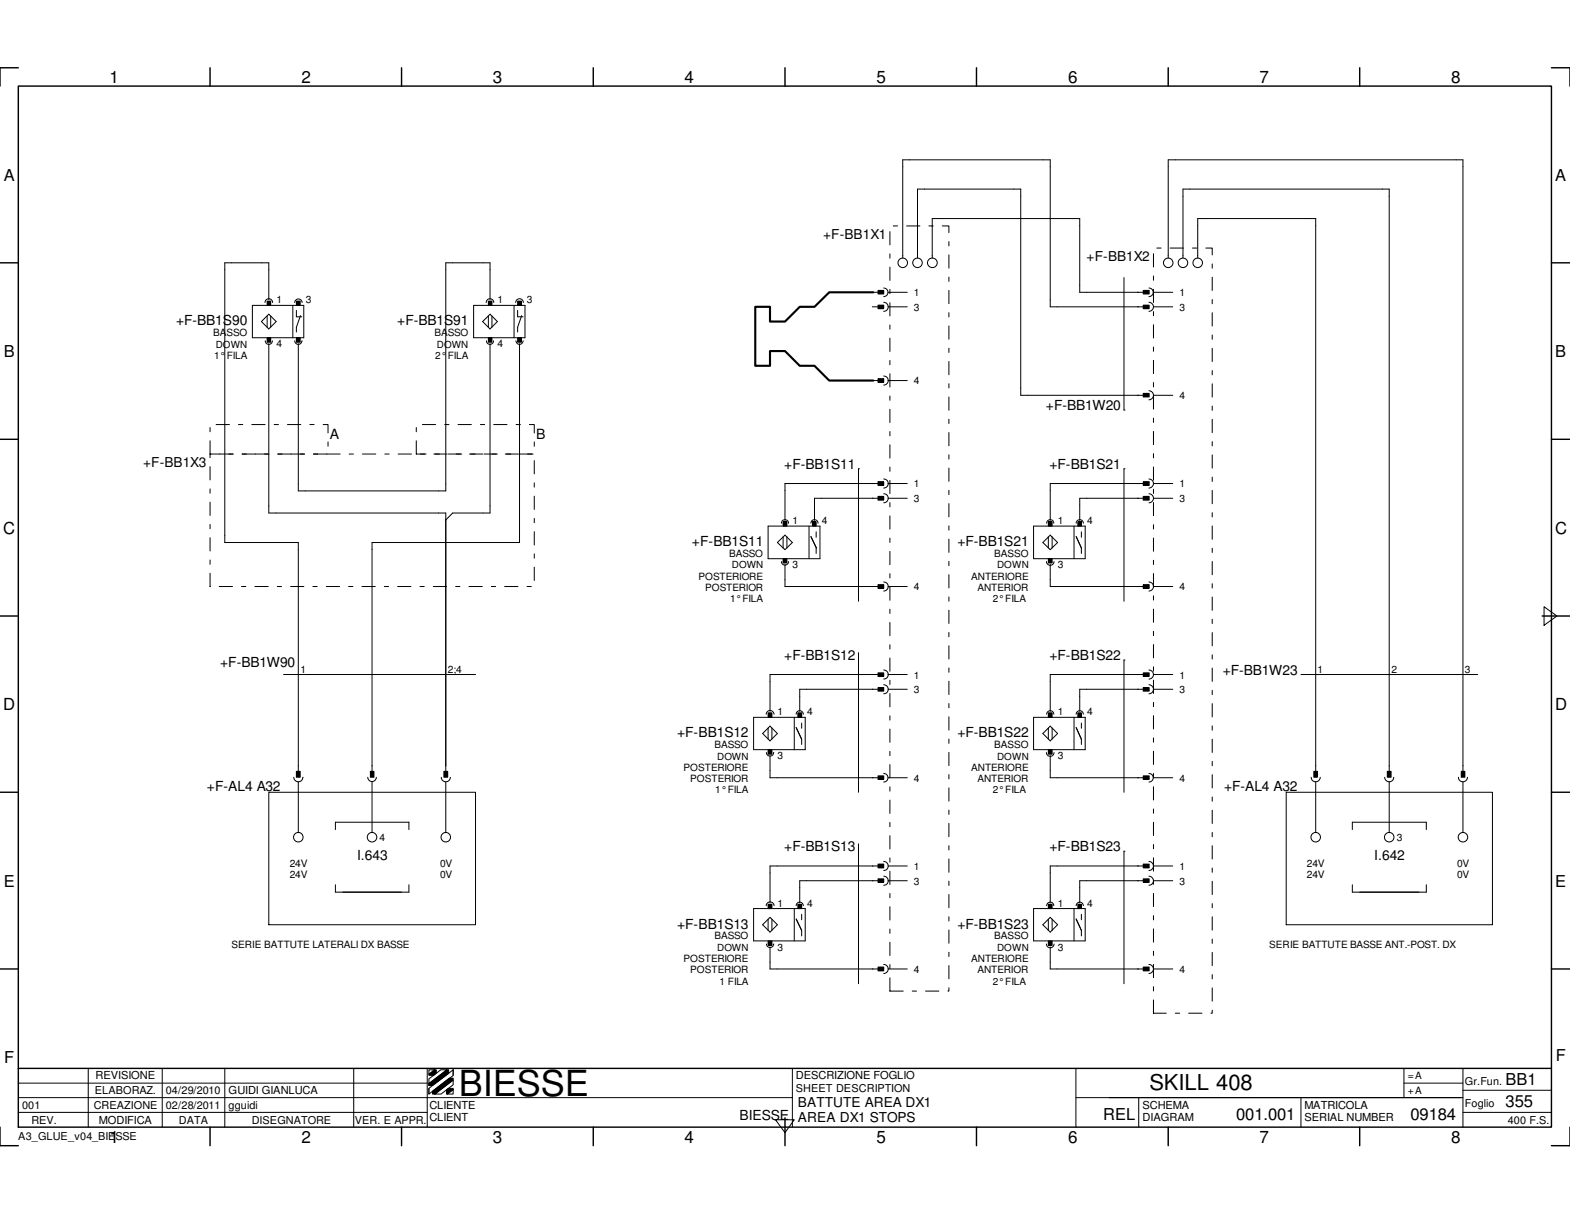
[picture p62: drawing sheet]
<svg xmlns="http://www.w3.org/2000/svg" width="279mm" height="216mm" viewBox="0 0 279 216" stroke-linecap="round" stroke-linejoin="round" font-family="sans-serif">
<defs><g id="words">
<text font-size="6.4" x="81.7" y="195.1">BIESSE</text>
<text font-size="3.9" x="204.6" y="194.1">SKILL 408</text>
<g font-size="3">
<text x="19.5" y="14.7">1</text>
<text x="53.6" y="14.7">2</text>
<text x="87.7" y="14.7">3</text>
<text x="121.8" y="14.7">4</text>
<text x="156" y="14.7">5</text>
<text x="190.1" y="14.7">6</text>
<text x="224.2" y="14.7">7</text>
<text x="258.2" y="14.7">8</text>
<text x=".6" y="95">C</text>
<text x="276.7" y="95">C</text>
<text x=".6" y="126.4">D</text>
<text x="276.7" y="126.4">D</text>
<text x="267.9" y="197">355</text>
<text x="19.5" y="203.5">1</text>
<text x="53.6" y="203.5">2</text>
<text x="87.7" y="203.5">3</text>
<text x="121.8" y="203.5">4</text>
<text x="156" y="203.5">5</text>
<text x="190.1" y="203.5">6</text>
<text x="220" y="199.3">001.001</text>
<text x="224.2" y="203.5">7</text>
<text x="251" y="199.3">09184</text>
<text x="258.2" y="203.5">8</text>
</g>
<g font-size="2.9">
<text x=".7" y="32.1">A</text>
<text x="276.8" y="32.1">A</text>
<text x=".7" y="63.5">B</text>
<text x="276.8" y="63.5">B</text>
<text x=".7" y="157.9">E</text>
<text x="276.8" y="157.9">E</text>
<text x=".8" y="189.2">F</text>
<text x="276.9" y="188.9">F</text>
<text x="267.9" y="193.1">BB1</text>
<text x="196.3" y="199.3">REL</text>
</g>
<g font-size="2.5">
<text x="31.3" y="57.9">+F-BB1S90</text>
<text x="70.7" y="57.9">+F-BB1S91</text>
<text x="186.1" y="73">+F-BB1W20</text>
<text x="58.7" y="78.2">A</text>
<text x="95.4" y="78.2">B</text>
<text x="139.6" y="83.4">+F-BB1S11</text>
<text x="186.8" y="83.4">+F-BB1S21</text>
<text x="123.1" y="97.2">+F-BB1S11</text>
<text x="170.4" y="97.2">+F-BB1S21</text>
<text x="39.2" y="118.8">+F-BB1W90</text>
<text x="139.6" y="117.5">+F-BB1S12</text>
<text x="186.8" y="117.5">+F-BB1S22</text>
<text x="217.6" y="120.1">+F-BB1W23</text>
<text x="120.5" y="131.2">+F-BB1S12</text>
<text x="170.4" y="131.2">+F-BB1S22</text>
<text x="36.8" y="140.7">+F-AL4 A32</text>
<text x="217.8" y="140.7">+F-AL4 A32</text>
<text x="63.5" y="153">I.643</text>
<text x="139.6" y="151.6">+F-BB1S13</text>
<text x="186.8" y="151.6">+F-BB1S23</text>
<text x="244.6" y="153">I.642</text>
<text x="120.5" y="165.3">+F-BB1S13</text>
<text x="170.4" y="165.3">+F-BB1S23</text>
<text x="131.6" y="199.3">BIESSE</text>
</g>
<g font-size="2.4">
<text x="146.5" y="42.5">+F-BB1X1</text>
<text x="193.4" y="46.5">+F-BB1X2</text>
<text x="25.5" y="83.1">+F-BB1X3</text>
<text x="142" y="197">BATTUTE AREA DX1</text>
<text x="142" y="199.8">AREA DX1 STOPS</text>
</g>
<g font-size="2">
<text x="17" y="192.1">REVISIONE</text>
<text x="40.6" y="194.7">GUIDI GIANLUCA</text>
<text x="76.4" y="197.4">CLIENTE</text>
<text x="141.6" y="192.1">DESCRIZIONE FOGLIO</text>
<text x="203.3" y="197.4">SCHEMA</text>
<text x="232.2" y="197.4">MATRICOLA</text>
<text x="17.6" y="200">MODIFICA</text>
<text x="76.4" y="199.6">CLIENT</text>
<text x="203.3" y="199.6">DIAGRAM</text>
<text x="232.2" y="199.6">SERIAL NUMBER</text>
</g>
<g font-size="1.9">
<text x="3.9" y="197.4">001</text>
<text x="16.7" y="197.4">CREAZIONE</text>
<text x="16.9" y="194.7">ELABORAZ.</text>
<text x="29.5" y="194.7">04/29/2010</text>
<text x="29.5" y="197.4">02/28/2011</text>
<text x="40.6" y="197.4">gguidi</text>
<text x="141.6" y="194.4">SHEET DESCRIPTION</text>
<text x="260.7" y="197">Foglio</text>
<text x="260.7" y="193.1">Gr.Fun.</text>
<text x="3.3" y="202.9">A3_GLUE_v04_BIESSE</text>
<text x="5.6" y="200">REV.</text>
<text x="31.8" y="200">DATA</text>
<text x="44.8" y="200">DISEGNATORE</text>
<text x="63.2" y="200">VER. E APPR.</text>
<text x="268.3" y="200">400 F.S.</text>
</g>
<g font-size="1.8">
<text x="162.6" y="52.7">1</text>
<text x="209.9" y="52.7">1</text>
<text x="37.9" y="59.9">BASSO</text>
<text x="49.2" y="54">1</text>
<text x="54.4" y="54">3</text>
<text x="77.3" y="59.9">BASSO</text>
<text x="88.5" y="54">1</text>
<text x="93.8" y="54">3</text>
<text x="162.6" y="55.3">3</text>
<text x="209.9" y="55.3">3</text>
<text x="38.1" y="63.9">1° FILA</text>
<text x="49.2" y="61.8">4</text>
<text x="77.5" y="63.9">2° FILA</text>
<text x="88.5" y="61.8">4</text>
<text x="162.6" y="68.4">4</text>
<text x="209.9" y="71">4</text>
<text x="162.6" y="86.7">1</text>
<text x="162.6" y="89.3">3</text>
<text x="209.9" y="86.7">1</text>
<text x="209.9" y="89.3">3</text>
<text x="141" y="93.3">1</text>
<text x="146.3" y="93.3">4</text>
<text x="188.3" y="93.3">1</text>
<text x="193.5" y="93.3">4</text>
<text x="129.8" y="99.1">BASSO</text>
<text x="141" y="101.1">3</text>
<text x="177" y="99.1">BASSO</text>
<text x="188.3" y="101.1">3</text>
<text x="124.3" y="103.2">POSTERIORE</text>
<text x="125.5" y="105.2">POSTERIOR</text>
<text x="129.9" y="107.2">1° FILA</text>
<text x="162.6" y="105.1">4</text>
<text x="172.8" y="103.2">ANTERIORE</text>
<text x="173.9" y="105.2">ANTERIOR</text>
<text x="176.7" y="107.2">2° FILA</text>
<text x="209.9" y="105.1">4</text>
<text x="53.5" y="119.8">1</text>
<text x="79.7" y="119.8">2;4</text>
<text x="234.4" y="119.8">1</text>
<text x="247.6" y="119.8">2</text>
<text x="260.7" y="119.8">3</text>
<text x="162.6" y="120.8">1</text>
<text x="162.6" y="123.4">3</text>
<text x="209.9" y="120.8">1</text>
<text x="209.9" y="123.4">3</text>
<text x="138.4" y="127.3">1</text>
<text x="143.6" y="127.3">4</text>
<text x="188.3" y="127.3">1</text>
<text x="193.5" y="127.3">4</text>
<text x="121.7" y="137.2">POSTERIORE</text>
<text x="127.1" y="133.2">BASSO</text>
<text x="138.4" y="135.2">3</text>
<text x="172.8" y="137.2">ANTERIORE</text>
<text x="177" y="133.2">BASSO</text>
<text x="188.3" y="135.2">3</text>
<text x="122.9" y="139.2">POSTERIOR</text>
<text x="127.3" y="141.2">1° FILA</text>
<text x="162.6" y="139.1">4</text>
<text x="173.9" y="139.2">ANTERIOR</text>
<text x="176.7" y="141.2">2° FILA</text>
<text x="209.9" y="139.1">4</text>
<text x="67.5" y="149.7">4</text>
<text x="248.6" y="149.7">3</text>
<text x="51.6" y="154.3">24V</text>
<text x="78.3" y="154.3">0V</text>
<text x="162.6" y="154.8">1</text>
<text x="209.9" y="154.8">1</text>
<text x="232.6" y="154.3">24V</text>
<text x="259.3" y="154.3">0V</text>
<text x="51.6" y="156.3">24V</text>
<text x="78.3" y="156.3">0V</text>
<text x="138.4" y="161.4">1</text>
<text x="143.6" y="161.4">4</text>
<text x="162.6" y="157.4">3</text>
<text x="188.3" y="161.4">1</text>
<text x="193.5" y="161.4">4</text>
<text x="209.9" y="157.4">3</text>
<text x="232.6" y="156.3">24V</text>
<text x="259.3" y="156.3">0V</text>
<text x="127.1" y="167.2">BASSO</text>
<text x="177" y="167.2">BASSO</text>
<text x="41.2" y="168.7">SERIE BATTUTE LATERALI DX BASSE</text>
<text x="121.7" y="171.2">POSTERIORE</text>
<text x="122.9" y="173.2">POSTERIOR</text>
<text x="138.4" y="169.2">3</text>
<text x="162.6" y="173.1">4</text>
<text x="172.8" y="171.2">ANTERIORE</text>
<text x="173.9" y="173.2">ANTERIOR</text>
<text x="188.3" y="169.2">3</text>
<text x="209.9" y="173.1">4</text>
<text x="225.9" y="168.7">SERIE BATTUTE BASSE ANT.-POST. DX</text>
<text x="128" y="175.3">1 FILA</text>
<text x="176.7" y="175.3">2° FILA</text>
<text x="250.5" y="192.1">=A</text>
<text x="250.5" y="194.7">+A</text>
</g>
<g font-size="1.7">
<text x="38.4" y="61.9">DOWN</text>
<text x="77.8" y="61.9">DOWN</text>
<text x="130.3" y="101.2">DOWN</text>
<text x="177.5" y="101.2">DOWN</text>
<text x="127.6" y="135.2">DOWN</text>
<text x="177.5" y="135.2">DOWN</text>
<text x="127.6" y="169.2">DOWN</text>
<text x="177.5" y="169.2">DOWN</text>
</g>
</g></defs>
<g fill="none" stroke="#000" stroke-width=".25">
<path d="M3.3 15.3h272.8v185.3h-272.8zM3.3 12.1h-3.3v3.2M37.4 12.1v3.2M71.5 12.1v3.2M105.6 12.1v3.2M139.7 12.1v3.2M173.8 12.1v3.2M207.9 12.1v3.2M242 12.1v3.2M276.1 12.1h3.3v3.2M0 46.8h3.3M276.1 46.8h3.3"/>
<path d="M0 78.2h3.3M276.1 78.2h3.3M0 109.6h3.3M274.4 109.6h5M0 141h3.3M276.1 141h3.3M0 172.5h3.3M276.1 172.5h3.3M3.3 190.2h272.8M139.7 199v4.9M0 200.6v3.3h3.3M37.4 200.6v3.3"/>
<path d="M71.5 200.6v3.3M105.6 200.6v3.3M173.8 200.6v3.3M207.9 200.6v3.3M242 200.6v3.3M279.4 200.6v3.3h-3.3"/>
</g>
<g fill="none" stroke="#000" stroke-width=".18">
<path d="M44.9 54.4h9.2v5.7h-9.2zM46.5 57.2l1.3-1.3 1.3 1.3-1.3 1.3zM47.2 53.8a.68 .68 0 0 1 .6-.6 .68 .68 0 0 1 .7 .6M47.5 53.6h.7v.8h-.7zM47.5 56.3v2M47.8 53.3v-6.5h-7.8v49.8h13.1v40.7M48.2 56.3v2M52.1 54.4v5.7M52.5 53.8a.66 .66 0 0 1 .6-.6 .66 .66 0 0 1 .7 .6M52.7 53.6h.7v.8h-.7zM52.7 55.2v1.2h1M53.5 56.2l-.8 2.1v.8"/>
<path d="M84.3 54.4h9.1v5.7h-9.1zM85.9 57.2l1.3-1.3 1.3 1.3-1.3 1.3zM86.5 53.8a.68 .68 0 0 1 .7-.6 .68 .68 0 0 1 .7 .6M86.9 53.6h.6v.8h-.6zM86.9 56.3v2M87.2 53.3v-6.5h-7.9v40.6h-26.2v-26.2M87.5 56.3v2M91.5 54.4v5.7M91.8 53.8a.68 .68 0 0 1 .7-.6 .68 .68 0 0 1 .6 .6M92.1 53.6h.7v.8h-.7zM92.1 55.2v1.2h1M92.8 56.2l-.7 2.1v.8"/>
<path d="M155.2 54.6h1M155.2 52h1M156.3 51.7h1v.6h-1zM156.3 54.3h1v.6h-1zM157.3 51.3a.76 .76 0 0 1 .7 .7 .76 .76 0 0 1-.7 .8M157.3 53.8a.8 .8 0 0 1 .8 .8 .8 .8 0 0 1-.8 .8M158 54.6h3.5M158 52h3.5M160.7 45.9v-17.5h26.2v26.2h16.6M163.3 45.9v-12.2h18.4v36.7h21.8M165.9 45.9v-7h26.3v13.1h11.3M200 49.4v23.6"/>
<path d="M203.5 51.7h1v.6h-1zM203.5 54.3h1v.6h-1zM204.5 51.3a.76 .76 0 0 1 .7 .7 .76 .76 0 0 1-.7 .8M204.5 53.8a.8 .8 0 0 1 .8 .8 .8 .8 0 0 1-.8 .8M205.3 54.6h3.4M205.3 52h3.4M207.9 45.9v-17.5h52.4v108.9M210.5 45.9v-12.2h36.7v103.6M213.1 45.9v-7h21v98.4M47.2 60.7a.63 .63 0 0 0 .6 .6 .63 .63 0 0 0 .7-.6M47.5 60.1h.7v.8h-.7zM47.8 61.2v30.1h31.5v46"/>
<path d="M52.5 60.7a.66 .66 0 0 0 .6 .6 .66 .66 0 0 0 .7-.6M52.7 60.1h.7v.8h-.7zM86.6 60.7a.63 .63 0 0 0 .6 .6 .63 .63 0 0 0 .6-.6M86.9 60.1h.6v.8h-.6zM87.2 61.2v30.1h-6.6l-1.3 1.2M91.8 60.7a.64 .64 0 0 0 .7 .6 .64 .64 0 0 0 .6-.6M92.1 60.1h.7v.8h-.7zM92.5 61.2v35.4h-26.3v40.7M155.2 67.7h1M156.3 67.4h1v.7h-1zM157.3 66.9a.8 .8 0 0 1 .8 .8 .8 .8 0 0 1-.8 .8M158 67.7h3.5"/>
<path d="M200 73h.1M203.5 70h1v.7h-1zM204.5 69.6a.8 .8 0 0 1 .8 .8 .8 .8 0 0 1-.8 .8M205.3 70.4h3.4M136.7 93.6h9.2v5.8h-9.2zM138.3 96.6l1.4-1.4 1.3 1.4-1.3 1.2zM139.1 93.1a.64 .64 0 0 1 .6-.6 .64 .64 0 0 1 .6 .6M139.1 99.9a.64 .64 0 0 0 .6 .7 .64 .64 0 0 0 .6-.7M139.4 92.9h.6v.7h-.6zM139.4 99.4h.6v.8h-.6zM139.4 95.5v2M140 95.5v2"/>
<path d="M144 93.6v5.8M144.3 93.1a.64 .64 0 0 1 .6-.6 .64 .64 0 0 1 .7 .6M144.3 95.5l1 2M144.6 92.9h.6v.7h-.6zM145.2 94.7v.9M145.2 97.5v1M152.8 83.4h.1M152.8 83.4v23.6M156.2 86.1h-16.5v6.5M156.2 88.7h-11.3v3.9M156.3 85.7h1v.7h-1zM156.3 88.3h1v.7h-1z"/>
<path d="M157.3 85.3a.8 .8 0 0 1 .8 .8 .8 .8 0 0 1-.8 .8M157.3 87.9a.8 .8 0 0 1 .8 .8 .8 .8 0 0 1-.8 .8M158 86.1h3.5M158 88.7h3.5M183.9 93.6h9.2v5.8h-9.2zM186.2 99.9a.68 .68 0 0 0 .7 .7 .68 .68 0 0 0 .7-.7M186.3 93.1a.63 .63 0 0 1 .6-.6 .63 .63 0 0 1 .6 .6M186.6 92.9h.6v.7h-.6zM186.6 99.4h.6v.8h-.6zM186.6 95.5v2M186.9 95.2l1.3 1.4-1.3 1.2-1.3-1.2zM187.2 95.5v2"/>
<path d="M191.1 93.6v5.8M191.5 93.1a.63 .63 0 0 1 .7-.6 .63 .63 0 0 1 .6 .6M191.5 95.5l.9 2v1M191.8 92.9h.6v.7h-.6zM192.4 94.7v.9M200 83.4h.1M200 83.4v23.6M203.5 85.7h1v.7h-1zM203.5 88.3h1v.7h-1zM203.5 86.1h-16.6v6.5M203.5 88.7h-11.3v3.9M204.5 85.3a.8 .8 0 0 1 .8 .8 .8 .8 0 0 1-.8 .8"/>
<path d="M204.5 87.9a.8 .8 0 0 1 .8 .8 .8 .8 0 0 1-.8 .8M205.3 86.1h3.4M205.3 88.7h3.4M139.7 100.5v3.9h16.5M152.8 116.2v24.8M156.3 104.1h1v.6h-1zM156.3 119.8h1v.6h-1zM157.3 103.6a.8 .8 0 0 1 .8 .8 .8 .8 0 0 1-.8 .8M157.3 119.3a.8 .8 0 0 1 .8 .8 .8 .8 0 0 1-.8 .8M158 104.4h3.5M186.9 100.5v3.9h16.6M200 117.5h.1"/>
<path d="M200 117.5v23.5M203.5 104.1h1v.6h-1zM203.5 119.8h1v.6h-1zM204.5 103.6a.8 .8 0 0 1 .8 .8 .8 .8 0 0 1-.8 .8M204.5 119.3a.8 .8 0 0 1 .8 .8 .8 .8 0 0 1-.8 .8M205.3 104.4h3.4M274.8 108l2.3 1.6-2.3 1.7zM50.5 120.1h34.1M52.3 138.3a.83 .83 0 0 0 .8 .8 .83 .83 0 0 0 .8-.8M52.7 137.3h.7v1h-.7zM53.1 139.1v9.1M65.4 138.3a.76 .76 0 0 0 .8 .8 .76 .76 0 0 0 .8-.8"/>
<path d="M65.9 137.3h.6v1h-.6zM66.2 139.1v9.1M78.5 138.3a.8 .8 0 0 0 .8 .8 .8 .8 0 0 0 .8-.8M79 137.3h.7v1h-.7zM79.3 139.1v9.1M134.1 127.7h9.2v5.7h-9.2zM135.7 130.6l1.3-1.4 1.3 1.4-1.3 1.3zM136.4 127.1a.7 .7 0 0 1 .7-.7 .7 .7 0 0 1 .7 .7M136.4 133.9a.66 .66 0 0 0 .7 .7 .66 .66 0 0 0 .6-.7M136.7 126.9h.7v.8h-.7zM136.7 133.4h.7v.8h-.7zM136.7 129.6v1.9"/>
<path d="M137 134.5v3.9h19.2M137.4 129.6v1.9M141.4 127.7v5.7M141.7 127.1a.63 .63 0 0 1 .6-.6 .63 .63 0 0 1 .7 .6M141.7 129.5l1 2.1v.9M142 126.9h.7v.8h-.7zM142.7 128.7v.9M156.2 120.1h-19.2v6.5M156.2 122.7h-13.9v3.9M156.3 122.4h1v.6h-1zM156.3 138.1h1v.6h-1zM157.3 121.9a.8 .8 0 0 1 .8 .8 .8 .8 0 0 1-.8 .8"/>
<path d="M157.3 137.7a.76 .76 0 0 1 .7 .7 .76 .76 0 0 1-.7 .8M158 138.4h3.5M158 120.1h3.5M158 122.7h3.5M183.9 127.7h9.2v5.7h-9.2zM185.6 130.6l1.3-1.4 1.3 1.4-1.3 1.3zM186.2 133.9a.68 .68 0 0 0 .7 .7 .68 .68 0 0 0 .7-.7M186.3 127.1a.63 .63 0 0 1 .6-.6 .63 .63 0 0 1 .6 .6M186.6 126.9h.6v.8h-.6zM186.6 133.4h.6v.8h-.6zM186.6 129.6v1.9M186.9 134.5v3.9h16.6"/>
<path d="M187.2 129.6v1.9M191.1 127.7v5.7M191.5 127.1a.63 .63 0 0 1 .7-.6 .63 .63 0 0 1 .6 .6M191.5 129.5l.9 2.1v.9M191.8 126.9h.6v.8h-.6zM192.4 128.7v.9M203.5 122.4h1v.6h-1zM203.5 138.1h1v.6h-1zM203.5 120.1h-16.6v6.5M203.5 122.7h-11.3v3.9M204.5 121.9a.8 .8 0 0 1 .8 .8 .8 .8 0 0 1-.8 .8M204.5 137.7a.76 .76 0 0 1 .7 .7 .76 .76 0 0 1-.7 .8"/>
<path d="M205.3 138.4h3.4M205.3 120.1h3.4M205.3 122.7h3.4M231.5 120.1h31.5M233.3 138.3a.8 .8 0 0 0 .8 .8 .8 .8 0 0 0 .8-.8M233.8 137.3h.6v1h-.6zM234.1 139.1v9.1M246.4 138.3a.8 .8 0 0 0 .8 .8 .8 .8 0 0 0 .8-.8M246.9 137.3h.7v1h-.7zM247.2 139.1v9.1M259.5 138.3a.8 .8 0 0 0 .8 .8 .8 .8 0 0 0 .9-.8M260.1 137.3h.6v1h-.6z"/>
<path d="M260.3 139.1v9.1M47.8 141h36.8v23.6h-36.8zM59.7 147.7v-1.4h13.1v1.4M59.7 157.5v1.3h13.1v-1.3M152.8 150.2v24.9M156.2 154.1h-19.2v6.6M156.2 156.8h-13.9v3.9M156.3 153.8h1v.7h-1zM156.3 156.4h1v.7h-1zM157.3 153.3a.8 .8 0 0 1 .8 .8 .8 .8 0 0 1-.8 .8M157.3 156a.8 .8 0 0 1 .8 .8 .8 .8 0 0 1-.8 .8M158 154.1h3.5"/>
<path d="M158 156.8h3.5M200 151.5h.1M200 151.5v23.6M203.5 153.8h1v.7h-1zM203.5 156.4h1v.7h-1zM203.5 154.1h-16.6v6.6M203.5 156.8h-11.3v3.9M204.5 153.3a.8 .8 0 0 1 .8 .8 .8 .8 0 0 1-.8 .8M204.5 156a.8 .8 0 0 1 .8 .8 .8 .8 0 0 1-.8 .8M205.3 154.1h3.4M205.3 156.8h3.4M228.9 141h36.7v23.6h-36.7z"/>
<path d="M240.7 147.7v-1.4h13.1v1.4M240.7 157.5v1.3h13.1v-1.3M134.1 161.7h9.2v5.8h-9.2zM135.7 164.6l1.3-1.3 1.3 1.3-1.3 1.3zM136.4 161.2a.7 .7 0 0 1 .7-.7 .7 .7 0 0 1 .7 .7M136.4 168a.66 .66 0 0 0 .7 .6 .66 .66 0 0 0 .6-.6M136.7 161h.7v.7h-.7zM136.7 167.5h.7v.8h-.7zM136.7 163.6v2M137 168.5v4h19.2M137.4 163.6v2M141.4 161.7v5.8"/>
<path d="M141.7 161.2a.63 .63 0 0 1 .6-.6 .63 .63 0 0 1 .7 .6M141.7 163.6l1 2v1M142 161h.7v.7h-.7zM142.7 162.7v1M156.3 172.1h1v.7h-1zM157.3 171.7a.8 .8 0 0 1 .8 .8 .8 .8 0 0 1-.8 .8M158 172.5h3.5M183.9 161.7h9.2v5.8h-9.2zM185.6 164.6l1.3-1.3 1.3 1.3-1.3 1.3zM186.2 168a.68 .68 0 0 0 .7 .7 .68 .68 0 0 0 .7-.7M186.3 161.2a.63 .63 0 0 1 .6-.6 .63 .63 0 0 1 .6 .6M186.6 161h.6v.7h-.6z"/>
<path d="M186.6 167.5h.6v.8h-.6zM186.6 163.6v2M186.9 168.5v4h16.6M187.2 163.6v2M191.1 161.7v5.8M191.5 161.2a.63 .63 0 0 1 .7-.6 .63 .63 0 0 1 .6 .6M191.5 163.6l.9 2v1M191.8 161h.6v.7h-.6zM192.4 162.7v1M203.5 172.1h1v.7h-1zM204.5 171.7a.8 .8 0 0 1 .8 .8 .8 .8 0 0 1-.8 .8M205.3 172.5h3.4"/>
<path d="M3.3 195.4h137.7M3.3 198h72.7M3.3 192.8h72.7M15.7 190.2v10.4M28.9 190.2v10.4M40 190.2v10.4M62.9 190.2v10.4M76 190.2v10.4M76.3 192.9l3.2-2.5h.3v.7l-2.8 2.1h-.7zM76.3 191.2l1-.8h.3v.6l-.4 .4h-.9zM76.3 193.7l4.3-3.3v1l-4.3 3.3zM76.3 192l2.1-1.6h1.1l-3.2 2.5z"/>
<path d="M76.3 190.4h1l-1 .8zM76.3 192.9v.4M76.3 193.7v1M77 194.2l3-2.3h.6v.3l-3.2 2.5h-.4zM77.4 194.7l3.2-2.5v.9l-2.1 1.6zM79.5 194l.3-.3h.8v.2l-1 .8h-.1zM79.6 194.7l1-.8v.8zM80.6 190.4v1M138 199.3h3.4l-1.7 2.3zM141 190.2v10.4M191.5 195.4h68.8M191.5 190.2v10.4"/>
<path d="M202.6 195.4v5.2M231.5 195.4v5.2M249.9 192.8h10.4M249.9 190.2v5.2M260.3 190.2v10.4M260.3 198h15.8M260.3 194.1h15.8"/>
<circle cx="160.7" cy="46.8" r=".85"/>
<circle cx="163.3" cy="46.8" r=".85"/>
<circle cx="165.9" cy="46.8" r=".86"/>
<circle cx="207.9" cy="46.8" r=".85"/>
<circle cx="210.5" cy="46.8" r=".85"/>
<circle cx="213.1" cy="46.8" r=".85"/>
<circle cx="53.1" cy="149" r=".85"/>
<circle cx="66.2" cy="149" r=".85"/>
<circle cx="79.3" cy="149" r=".85"/>
<circle cx="234.1" cy="149" r=".85"/>
<circle cx="247.2" cy="149" r=".85"/>
<circle cx="260.3" cy="149" r=".85"/>
</g>
<g fill="#000">
<path d="M47.5 53.6h.7v.8h-.7z" fill-rule="evenodd"/>
<path d="M52.7 53.6h.7v.8h-.7z" fill-rule="evenodd"/>
<path d="M86.9 53.6h.6v.8h-.6z" fill-rule="evenodd"/>
<path d="M92.1 53.6h.7v.8h-.7z" fill-rule="evenodd"/>
<path d="M156.3 51.7h1v.6h-1z" fill-rule="evenodd"/>
<path d="M156.3 54.3h1v.6h-1z" fill-rule="evenodd"/>
<path d="M203.5 51.7h1v.6h-1z" fill-rule="evenodd"/>
<path d="M203.5 54.3h1v.6h-1z" fill-rule="evenodd"/>
<path d="M47.5 60.1h.7v.8h-.7z" fill-rule="evenodd"/>
<path d="M52.7 60.1h.7v.8h-.7z" fill-rule="evenodd"/>
<path d="M86.9 60.1h.6v.8h-.6z" fill-rule="evenodd"/>
<path d="M92.1 60.1h.7v.8h-.7z" fill-rule="evenodd"/>
<path d="M156.3 67.4h1v.7h-1z" fill-rule="evenodd"/>
<path d="M203.5 70h1v.7h-1z" fill-rule="evenodd"/>
<path d="M139.4 92.9h.6v.7h-.6z" fill-rule="evenodd"/>
<path d="M139.4 99.4h.6v.8h-.6z" fill-rule="evenodd"/>
<path d="M144.6 92.9h.6v.7h-.6z" fill-rule="evenodd"/>
<path d="M156.3 85.7h1v.7h-1z" fill-rule="evenodd"/>
<path d="M156.3 88.3h1v.7h-1z" fill-rule="evenodd"/>
<path d="M186.6 92.9h.6v.7h-.6z" fill-rule="evenodd"/>
<path d="M186.6 99.4h.6v.8h-.6z" fill-rule="evenodd"/>
<path d="M191.8 92.9h.6v.7h-.6z" fill-rule="evenodd"/>
<path d="M203.5 85.7h1v.7h-1z" fill-rule="evenodd"/>
<path d="M203.5 88.3h1v.7h-1z" fill-rule="evenodd"/>
<path d="M156.3 104.1h1v.6h-1z" fill-rule="evenodd"/>
<path d="M156.3 119.8h1v.6h-1z" fill-rule="evenodd"/>
<path d="M203.5 104.1h1v.6h-1z" fill-rule="evenodd"/>
<path d="M203.5 119.8h1v.6h-1z" fill-rule="evenodd"/>
<path d="M52.7 137.3h.7v1h-.7z" fill-rule="evenodd"/>
<path d="M65.9 137.3h.6v1h-.6z" fill-rule="evenodd"/>
<path d="M79 137.3h.7v1h-.7z" fill-rule="evenodd"/>
<path d="M136.7 126.9h.7v.8h-.7z" fill-rule="evenodd"/>
<path d="M136.7 133.4h.7v.8h-.7z" fill-rule="evenodd"/>
<path d="M142 126.9h.7v.8h-.7z" fill-rule="evenodd"/>
<path d="M156.3 122.4h1v.6h-1z" fill-rule="evenodd"/>
<path d="M156.3 138.1h1v.6h-1z" fill-rule="evenodd"/>
<path d="M186.6 126.9h.6v.8h-.6z" fill-rule="evenodd"/>
<path d="M186.6 133.4h.6v.8h-.6z" fill-rule="evenodd"/>
<path d="M191.8 126.9h.6v.8h-.6z" fill-rule="evenodd"/>
<path d="M203.5 122.4h1v.6h-1z" fill-rule="evenodd"/>
<path d="M203.5 138.1h1v.6h-1z" fill-rule="evenodd"/>
<path d="M233.8 137.3h.6v1h-.6z" fill-rule="evenodd"/>
<path d="M246.9 137.3h.7v1h-.7z" fill-rule="evenodd"/>
<path d="M260.1 137.3h.6v1h-.6z" fill-rule="evenodd"/>
<path d="M156.3 153.8h1v.7h-1z" fill-rule="evenodd"/>
<path d="M156.3 156.4h1v.7h-1z" fill-rule="evenodd"/>
<path d="M203.5 153.8h1v.7h-1z" fill-rule="evenodd"/>
<path d="M203.5 156.4h1v.7h-1z" fill-rule="evenodd"/>
<path d="M136.7 161h.7v.7h-.7z" fill-rule="evenodd"/>
<path d="M136.7 167.5h.7v.8h-.7z" fill-rule="evenodd"/>
<path d="M142 161h.7v.7h-.7z" fill-rule="evenodd"/>
<path d="M156.3 172.1h1v.7h-1z" fill-rule="evenodd"/>
<path d="M186.6 161h.6v.7h-.6z" fill-rule="evenodd"/>
<path d="M186.6 167.5h.6v.8h-.6z" fill-rule="evenodd"/>
<path d="M191.8 161h.6v.7h-.6z" fill-rule="evenodd"/>
<path d="M203.5 172.1h1v.7h-1z" fill-rule="evenodd"/>
<path d="M76.3 191.2l1-.8h.3v.6l-.4 .4h-.9z" fill-rule="evenodd"/>
<path d="M77 194.2l3-2.3h.6v.3l-3.2 2.5h-.4z" fill-rule="evenodd"/>
<path d="M76.3 192.9l3.2-2.5h.3v.7l-2.8 2.1h-.7z" fill-rule="evenodd"/>
<path d="M79.5 194l.3-.3h.8v.2l-1 .8h-.1z" fill-rule="evenodd"/>
</g>
<path d="M37.4 80.8v-5.2h21v5.2h-21M74.1 80.8v-5.2h21v5.2h-21M37.4 104.4v-23.6h57.7v23.6h-57.7M158.4 176.4v-136.2h10.5v136.2h-10.5M205.3 180.3v-136.1h10.4v136.1h-10.4" fill="none" stroke="#000" stroke-width=".18" stroke-dasharray="2.4 1.6 .8 1.6"/>
<path d="M155.4 52h-7.8l-2.7 2.6h-2.6l-2.6 2.6h-2.7v-2.6h-2.6v10.5h2.6v-2.6h2.7l2.6 2.6h2.6l2.7 2.6h7.8" fill="none" stroke="#000" stroke-width=".38"/>
<use href="#words"/>
</svg>
